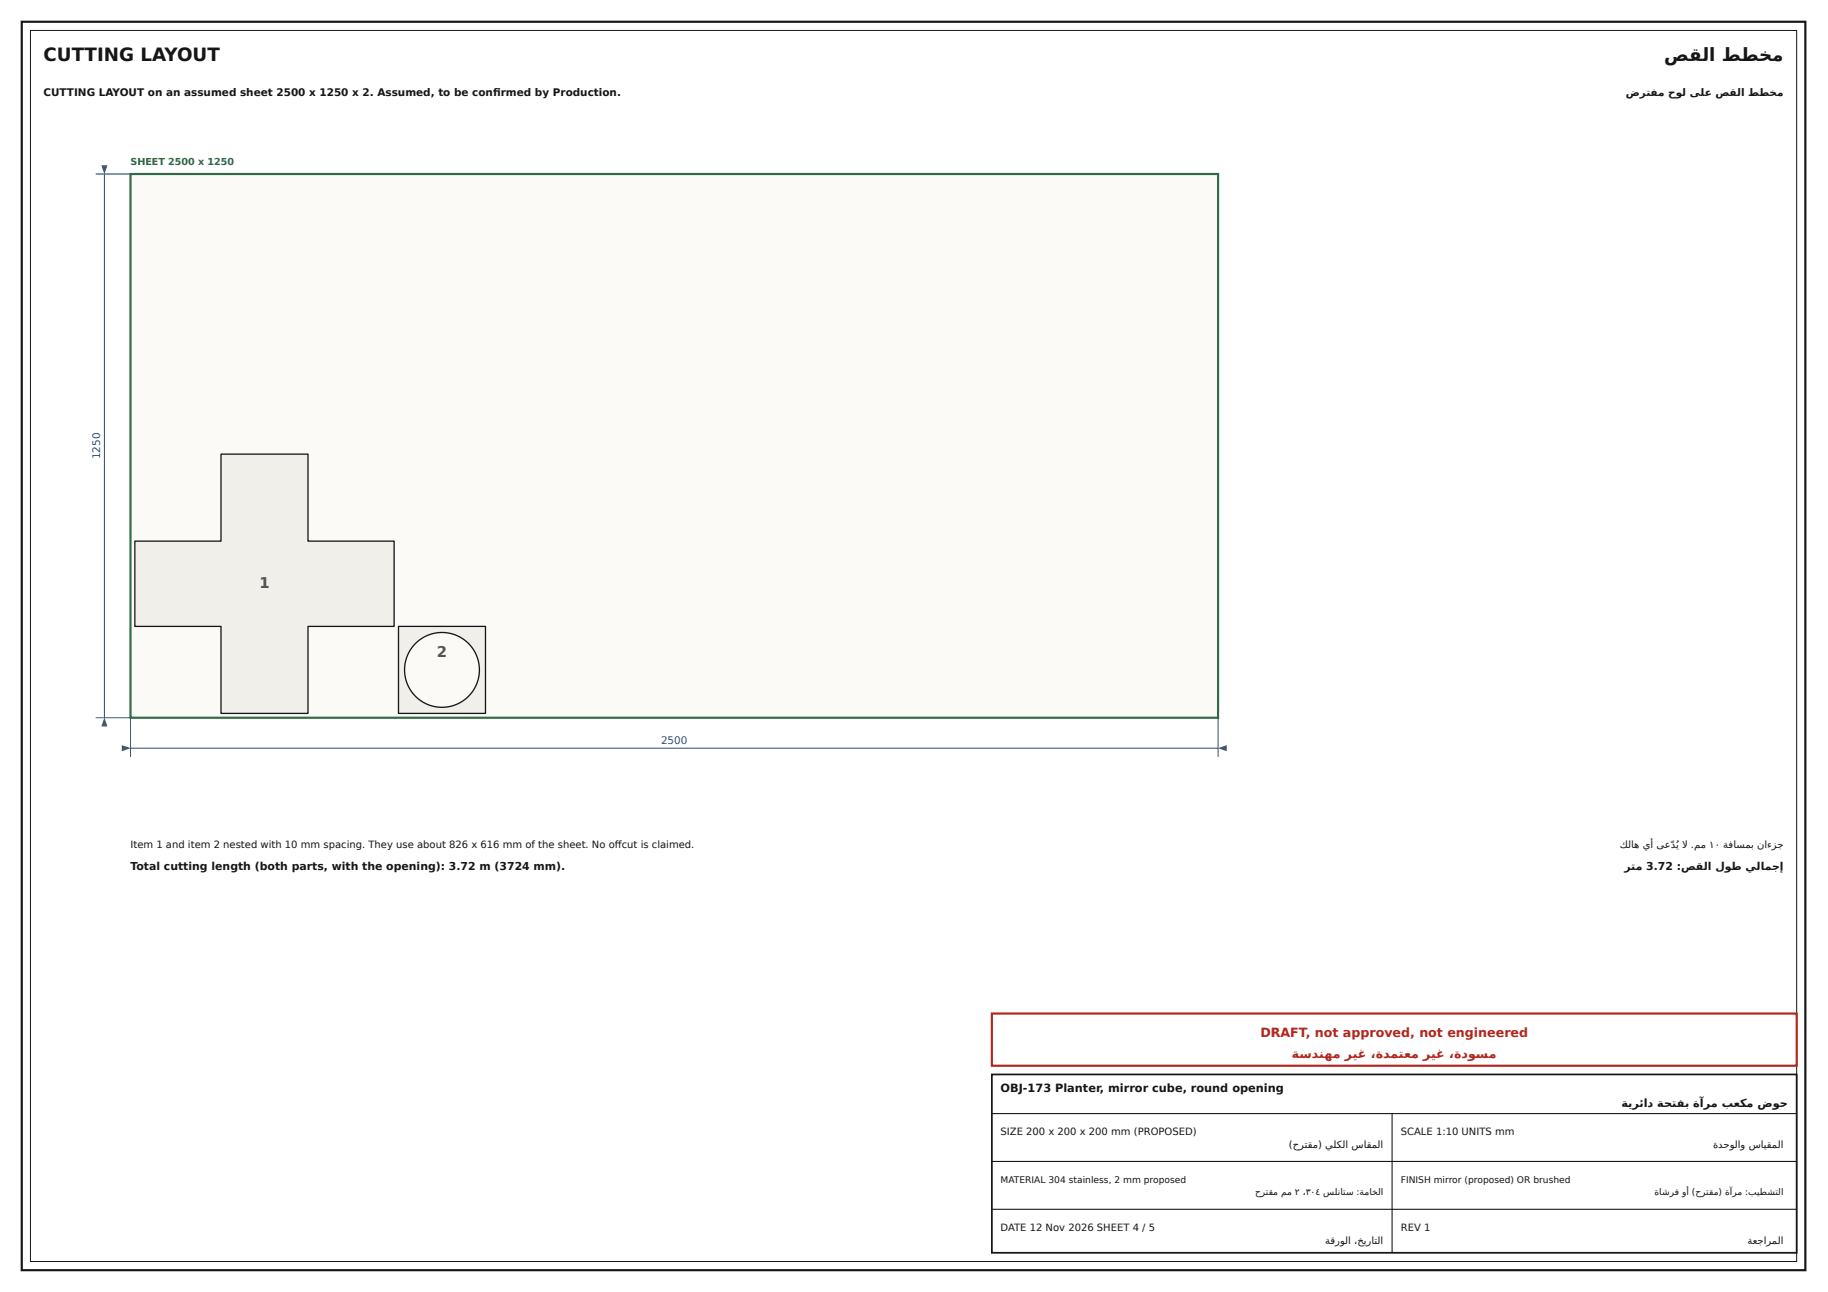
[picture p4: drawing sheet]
<svg xmlns="http://www.w3.org/2000/svg" width="420mm" height="297mm" viewBox="0 0 420 297" stroke-linecap="round" stroke-linejoin="round" font-family="sans-serif">
<defs><g id="words">
<g font-size="4.2" fill="#161616">
<text x="10" y="14">CUTTING LAYOUT</text>
<text x="382.6" y="14">صقلا ططخم</text>
</g>
<g font-size="3.4" fill="#555">
<text x="59.6" y="135.2">1</text>
<text x="100.4" y="151">2</text>
</g>
<g font-size="2.9" fill="#b3261e">
<text x="289.7" y="238.4">DRAFT, not approved, not engineered</text>
<text x="297" y="243.2">ةسدنهم ريغ ،ةدمتعم ريغ ،ةدوسم</text>
</g>
<g font-size="2.6" fill="#161616">
<text x="230" y="251">OBJ-173 Planter, mirror cube, round opening</text>
<text x="372.7" y="254.4">ةيرئاد ةحتفب ةآرم بعكم ضوح</text>
</g>
<g font-size="2.5" fill="#161616">
<text x="30" y="200">Total cutting length (both parts, with the opening): 3.72 m (3724 mm).</text>
<text x="373.4" y="200">رتم 3.72 :صقلا لوط يلامجإ</text>
</g>
<g font-size="2.4" fill="#161616">
<text x="10" y="22">CUTTING LAYOUT on an assumed sheet 2500 x 1250 x 2. Assumed, to be confi rmed by Production.</text>
<text x="373.7" y="22">ضرتفم حول ىلع صقلا ططخم</text>
</g>
<g font-size="2.4" fill="#2a4a7a">
<text x="23" y="105.6" transform="rotate(-90 23 105.6)">1250</text>
<text x="151.9" y="171">2500</text>
</g>
<g font-size="2.3" fill="#161616">
<text x="30" y="195">Item 1 and item 2 nested with 10 mm spacing. They use about 826 x 616 mm of the sheet. No off cut is claimed.</text>
<text x="372.3" y="195">كلاه يأ ىعّد ُي ال .مم ١٠ ةفاسمب ناءزج</text>
<text x="230" y="261">SIZE 200 x 200 x 200 mm (PROPOSED)</text>
<text x="296.3" y="264">(حرتقم) يلكلا ساقملا</text>
<text x="322" y="261">SCALE 1:10 UNITS mm</text>
<text x="393.8" y="264">ةدحولاو سايقملا</text>
<text x="230" y="283">DATE 12 Nov 2026 SHEET 4 / 5</text>
<text x="304.6" y="286">ةقرولا ،خيراتلا</text>
<text x="322" y="283">REV 1</text>
<text x="401.7" y="286">ةعجارملا</text>
</g>
<text font-size="2.2" fill="#2f6b45" x="30" y="38">SHEET 2500 x 1250</text>
<g font-size="2.1" fill="#161616">
<text x="230" y="272">MATERIAL 304 stainless, 2 mm proposed</text>
<text x="288.5" y="274.7">حرتقم مم ٢ ،٣٠٤ سلناتس :ةماخلا</text>
<text x="322" y="272">FINISH mirror (proposed) OR brushed</text>
<text x="380.3" y="274.7">ةاشرف وأ (حرتقم) ةآرم :بيطشتلا</text>
</g>
</g></defs>
<path d="M5 5h410v287h-410z" fill="none" stroke="#161616" stroke-width=".5"/>
<path d="M7 7h406v283h-406z" fill="none" stroke="#161616" stroke-width=".23"/>
<path d="M228 247h185v41h-185z" fill="#fff"/>
<path d="M228 247h185v41h-185z" fill="none" stroke="#161616" stroke-width=".4"/>
<path d="M228 256h185M320 256v32M228 267h185M228 278h185" fill="none" stroke="#161616" stroke-width=".25"/>
<path d="M228 233h185v12h-185z" fill="#fff"/>
<path d="M228 233h185v12h-185z" fill="none" stroke="#b3261e" stroke-width=".5"/>
<path d="M30 40h250v125h-250z" fill="#fbfaf6"/>
<path d="M30 40h250v125h-250z" fill="none" stroke="#2f6b45" stroke-width=".5"/>
<path d="M50.8 104.4h20v20h19.8v19.6h-19.8v20h-20v-20h-19.8v-19.6h19.8z" fill="#f1efe9"/>
<path d="M50.8 104.4h20v20h19.8v19.6h-19.8v20h-20v-20h-19.8v-19.6h19.8z" fill="none" stroke="#161616" stroke-width=".3"/>
<path d="M91.6 144h20v20h-20z" fill="#f1efe9"/>
<path d="M91.6 144h20v20h-20z" fill="none" stroke="#161616" stroke-width=".3"/>
<circle cx="101.6" cy="154" r="8.6" fill="#fbfaf6"/>
<circle cx="101.6" cy="154" r="8.6" fill="none" stroke="#161616" stroke-width=".3"/>
<path d="M30 172h250" fill="none" stroke="#2a4a7a" stroke-width=".23"/>
<g fill="#2a4a7a">
<path d="M28 171.3l2 .7-2 .7z"/>
<path d="M280 172l2-.7v1.4z"/>
</g>
<path d="M24 40v125M30 165v9M280 165v9" fill="none" stroke="#2a4a7a" stroke-width=".23"/>
<g fill="#2a4a7a">
<path d="M23.3 38h1.4l-.7 2z"/>
<path d="M24 165l.7 2h-1.4z"/>
</g>
<path d="M22 40h8M22 165h8" fill="none" stroke="#2a4a7a" stroke-width=".23"/>
<use href="#words"/>
</svg>
